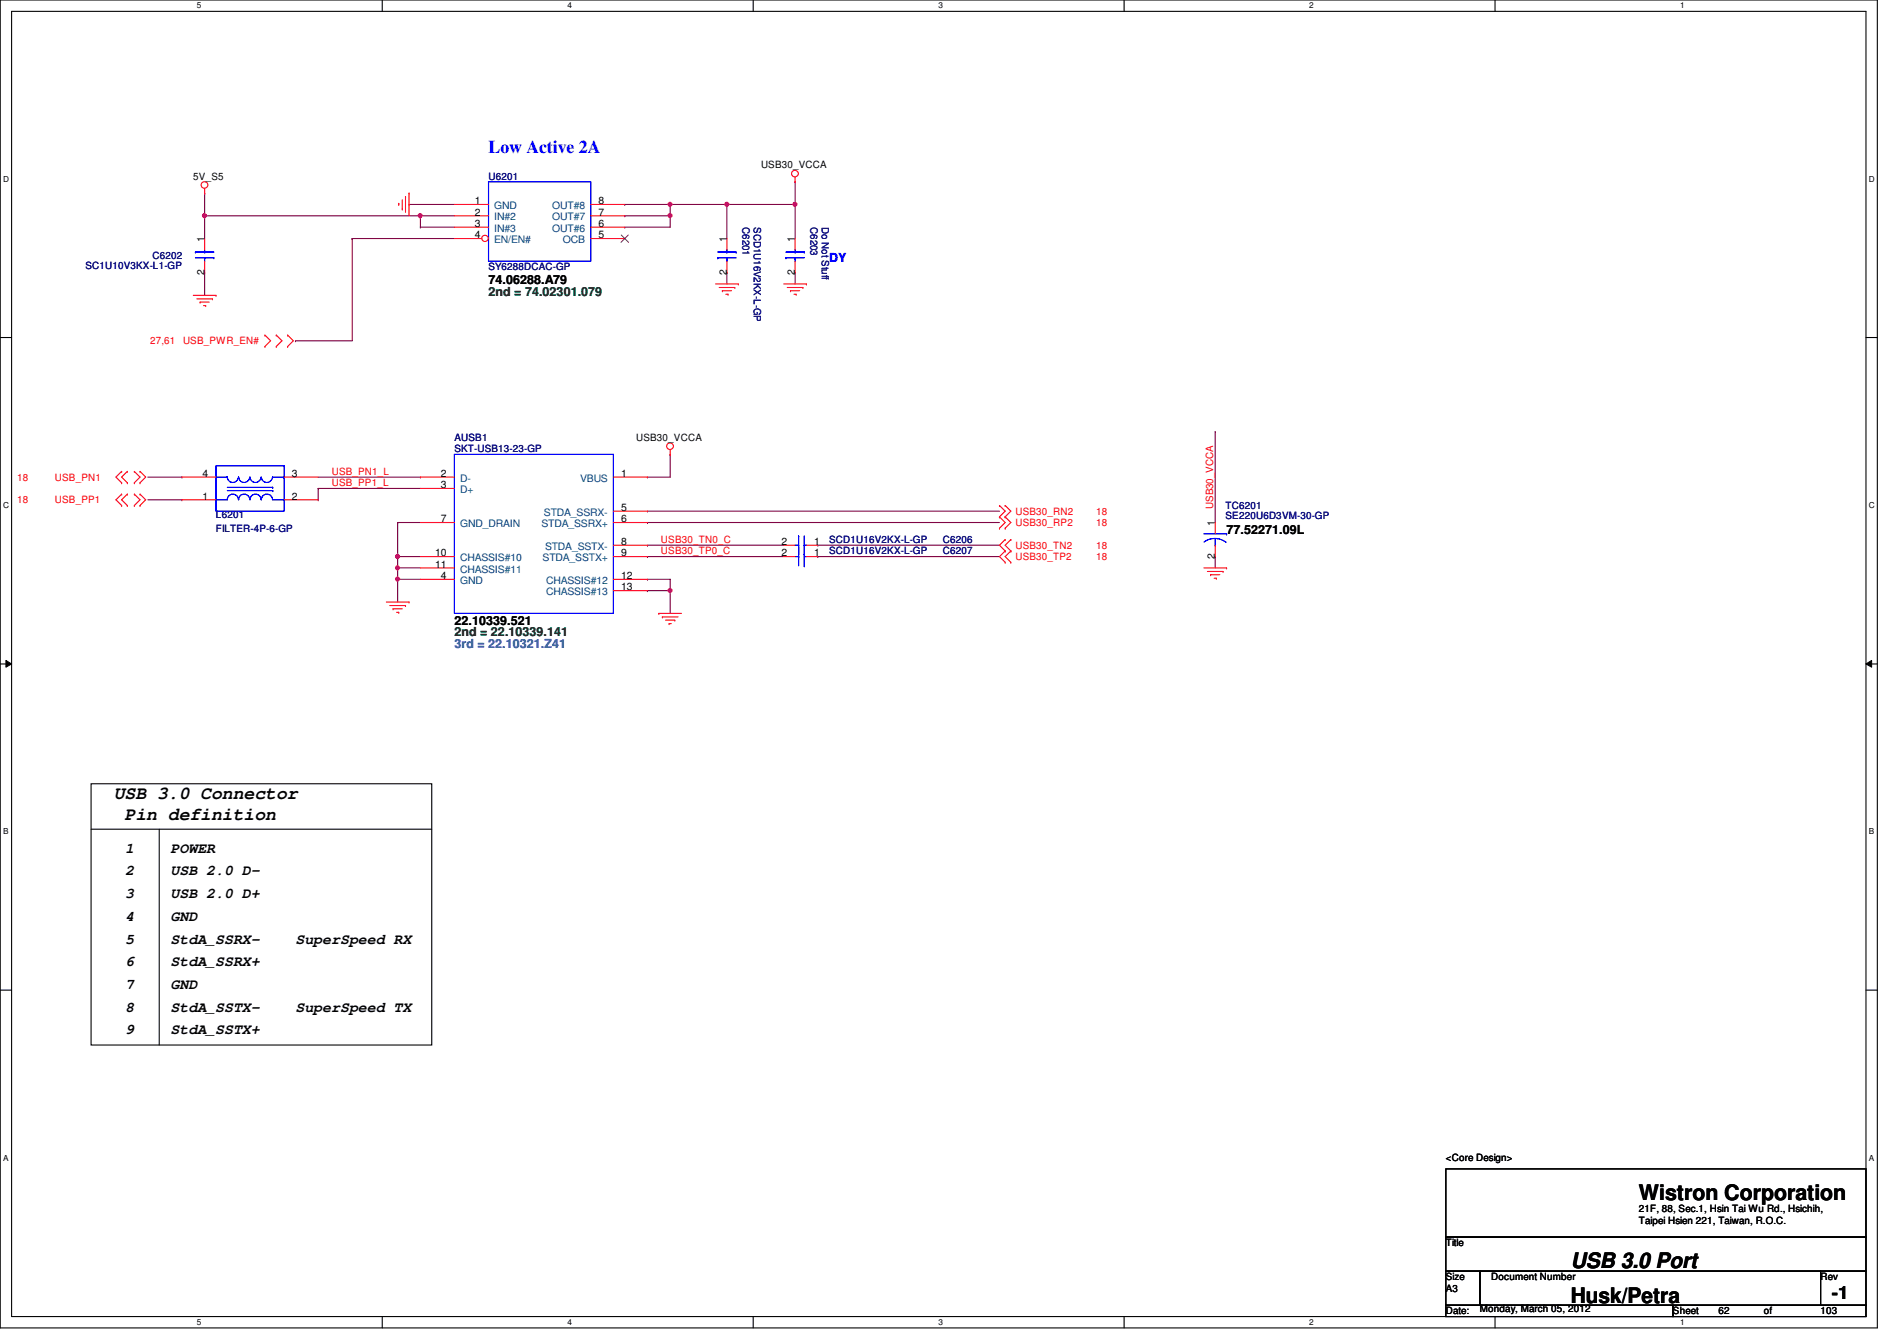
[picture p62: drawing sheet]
<svg xmlns="http://www.w3.org/2000/svg" width="297mm" height="210mm" viewBox="0 0 297 210" stroke-linecap="round" stroke-linejoin="round" font-family="sans-serif">
<defs><g id="words">
<g font-size="3.3">
<text x="256.6" y="187.9">Wistron Corporation</text>
<text x="246" y="203.9">Husk/Petra</text>
<text x="246" y="198.5">USB 3.0 Port</text>
</g>
<text font-size="2.8" fill="#00f" x="76.5" y="23.9">Low Active 2A</text>
<g font-size="2.8">
<text x="17.8" y="125.1">USB 3.0 Connector</text>
<text x="19.5" y="128.4">Pin definition</text>
<text x="286.8" y="203.4">-1</text>
</g>
<g font-size="2.3">
<text x="19.6" y="137">2</text>
<text x="19.6" y="133.5">1</text>
<text x="26.7" y="133.5">POWER</text>
<text x="26.7" y="137">USB 2.0 D-</text>
<text x="19.6" y="140.6">3</text>
<text x="26.7" y="140.6">USB 2.0 D+</text>
<text x="19.6" y="144.1">4</text>
<text x="19.6" y="147.7">5</text>
<text x="26.7" y="144.1">GND</text>
<text x="26.7" y="147.7">StdA_SSRX-</text>
<text x="46.3" y="147.7">SuperSpeed RX</text>
<text x="19.6" y="151.3">6</text>
<text x="19.6" y="154.8">7</text>
<text x="26.7" y="151.3">StdA_SSRX+</text>
<text x="26.7" y="154.8">GND</text>
<text x="19.6" y="158.4">8</text>
<text x="19.6" y="161.9">9</text>
<text x="26.7" y="161.9">StdA_SSTX+</text>
<text x="26.7" y="158.4">StdA_SSTX-</text>
<text x="46.3" y="158.4">SuperSpeed TX</text>
</g>
<text font-size="1.9" fill="#00f" x="129.8" y="40.9">DY</text>
<g font-size="1.9">
<text x="76.5" y="44.5">74.06288.A79</text>
<text x="192.1" y="83.6">77.52271.09L</text>
<text x="71.2" y="97.8">22.10339.521</text>
</g>
<g font-size="1.9" fill="#008000">
<text x="76.5" y="46.3">2nd = 74.02301.079</text>
<text x="71.2" y="99.6">2nd = 22.10339.141</text>
</g>
<text font-size="1.9" fill="#0080ff" x="71.2" y="101.4">3rd = 22.10321.Z41</text>
<g font-size="1.6">
<text x="30.3" y="28.1">5V_S5</text>
<text x="119.2" y="26.3">USB30_VCCA</text>
<text x="74.4" y="32">1</text>
<text x="74.4" y="33.7">2</text>
<text x="74.4" y="35.5">3</text>
<text x="93.7" y="35.5">6</text>
<text x="93.7" y="33.7">7</text>
<text x="93.7" y="32">8</text>
<text x="32" y="37.9" transform="rotate(-90 32 37.9)">1</text>
<text x="74.4" y="37.3">4</text>
<text x="93.7" y="37.3">5</text>
<text x="113.8" y="37.9" transform="rotate(-90 113.8 37.9)">1</text>
<text x="124.5" y="37.9" transform="rotate(-90 124.5 37.9)">1</text>
<text x="32" y="43" transform="rotate(-90 32 43)">2</text>
<text x="113.8" y="43" transform="rotate(-90 113.8 43)">2</text>
<text x="124.5" y="43" transform="rotate(-90 124.5 43)">2</text>
<text x="99.6" y="69">USB30_VCCA</text>
<text x="31.7" y="74.6">4</text>
<text x="45.7" y="74.6">3</text>
<text x="69" y="74.6">2</text>
<text x="69" y="76.4">3</text>
<text x="97.3" y="74.6">1</text>
<text x="31.7" y="78.2">1</text>
<text x="45.7" y="78.2">2</text>
<text x="69" y="81.7">7</text>
<text x="97.3" y="81.7">6</text>
<text x="97.3" y="80">5</text>
<text x="190.2" y="82.3" transform="rotate(-90 190.2 82.3)">1</text>
<text x="68.2" y="88.9">11</text>
<text x="68.2" y="87.1">10</text>
<text x="97.3" y="87.1">9</text>
<text x="97.3" y="85.3">8</text>
<text x="122.4" y="85.3">2</text>
<text x="122.4" y="87.1">2</text>
<text x="127.5" y="85.3">1</text>
<text x="127.5" y="87.1">1</text>
<text x="190.2" y="87.5" transform="rotate(-90 190.2 87.5)">2</text>
<text x="69" y="90.6">4</text>
<text x="97.3" y="92.4">13</text>
<text x="97.3" y="90.6">12</text>
<text x="226.4" y="181.7">&lt;Core Design&gt;</text>
<text x="256.6" y="189.7">21F, 88, Sec.1, Hsin Tai Wu Rd., Hsichih,</text>
<text x="256.6" y="191.6">Taipei Hsien 221, Taiwan, R.O.C.</text>
<text x="226.4" y="195.1">Title</text>
<text x="226.4" y="200.4">Size</text>
<text x="226.4" y="202.2">A3</text>
<text x="233.5" y="200.4">Document Number</text>
<text x="285.1" y="200.4">Rev</text>
<text x="226.4" y="205.7">Date:</text>
<text x="231.7" y="205.4">Monday, March 05, 2012</text>
<text x="262" y="205.7">Sheet</text>
<text x="269.1" y="205.7">62</text>
<text x="276.2" y="205.7">of</text>
<text x="285.1" y="205.7">103</text>
</g>
<g font-size="1.6" fill="#000080">
<text x="76.5" y="28.1">U6201</text>
<text x="116.2" y="35.6" transform="rotate(90 116.2 35.6)">C6201</text>
<text x="118" y="35.6" transform="rotate(90 118 35.6)">SCD1U16V2KX-L-GP</text>
<text x="126.9" y="35.6" transform="rotate(90 126.9 35.6)">C6203</text>
<text x="128.7" y="35.6" transform="rotate(90 128.7 35.6)">Do Not Stuff</text>
<text x="23.9" y="40.6">C6202</text>
<text x="13.4" y="42.2">SC1U10V3KX-L1-GP</text>
<text x="76.5" y="42.3">SY6288DCAC-GP</text>
<text x="71.2" y="69">AUSB1</text>
<text x="71.2" y="70.8">SKT-USB13-23-GP</text>
<text x="33.8" y="81.1">L6201</text>
<text x="33.8" y="83.2">FILTER-4P-6-GP</text>
<text x="191.9" y="79.7">TC6201</text>
<text x="191.9" y="81.3">SE220U6D3VM-30-GP</text>
<text x="129.8" y="85">SCD1U16V2KX-L-GP</text>
<text x="129.8" y="86.8">SCD1U16V2KX-L-GP</text>
<text x="147.6" y="85">C6206</text>
<text x="147.6" y="86.8">C6207</text>
</g>
<g font-size="1.6" fill="#004080">
<text x="77.4" y="32.7">GND</text>
<text x="77.4" y="34.5">IN#2</text>
<text x="86.4" y="34.5">OUT#7</text>
<text x="86.4" y="32.7">OUT#8</text>
<text x="77.4" y="36.3">IN#3</text>
<text x="77.4" y="38.1">EN/EN#</text>
<text x="86.4" y="36.3">OUT#6</text>
<text x="88.1" y="38.1">OCB</text>
<text x="72" y="75.4">D-</text>
<text x="72" y="77.2">D+</text>
<text x="90.8" y="75.4">VBUS</text>
<text x="72" y="82.5">GND_DRAIN</text>
<text x="84.8" y="82.5">STDA_SSRX+</text>
<text x="85.2" y="80.7">STDA_SSRX-</text>
<text x="72" y="89.6">CHASSIS#11</text>
<text x="72" y="87.8">CHASSIS#10</text>
<text x="85" y="87.8">STDA_SSTX+</text>
<text x="85.3" y="86.1">STDA_SSTX-</text>
<text x="72" y="91.4">GND</text>
<text x="85.5" y="93.2">CHASSIS#13</text>
<text x="85.5" y="91.4">CHASSIS#12</text>
</g>
<g font-size="1.6" fill="#f00">
<text x="23.5" y="53.9">27,61</text>
<text x="28.7" y="53.9">USB_PWR_EN#</text>
<text x="2.7" y="75.2">18</text>
<text x="8.6" y="75.2">USB_PN1</text>
<text x="51.9" y="74.3">USB_PN1_L</text>
<text x="51.9" y="76.1">USB_PP1_L</text>
<text x="2.7" y="78.8">18</text>
<text x="8.6" y="78.8">USB_PP1</text>
<text x="159" y="82.3">USB30_RP2</text>
<text x="159" y="80.6">USB30_RN2</text>
<text x="171.6" y="82.3">18</text>
<text x="171.6" y="80.6">18</text>
<text x="189.9" y="79.7" transform="rotate(-90 189.9 79.7)">USB30_VCCA</text>
<text x="103.5" y="86.8">USB30_TP0_C</text>
<text x="103.5" y="85">USB30_TN0_C</text>
<text x="159" y="85.9">USB30_TN2</text>
<text x="159" y="87.7">USB30_TP2</text>
<text x="171.6" y="85.9">18</text>
<text x="171.6" y="87.7">18</text>
</g>
<g font-size="1.3">
<text x="30.8" y="1.3">5</text>
<text x="88.9" y="1.3">4</text>
<text x="146.9" y="1.3">3</text>
<text x="205" y="1.3">2</text>
<text x="263.1" y="1.3">1</text>
<text x=".5" y="28.4">D</text>
<text x="292.6" y="28.4">D</text>
<text x=".5" y="79.5">C</text>
<text x="292.6" y="79.5">C</text>
<text x=".5" y="130.6">B</text>
<text x="292.6" y="130.6">B</text>
<text x=".5" y="181.7">A</text>
<text x="292.6" y="181.7">A</text>
<text x="30.8" y="207.4">5</text>
<text x="88.9" y="207.4">4</text>
<text x="146.9" y="207.4">3</text>
<text x="205" y="207.4">2</text>
<text x="263.1" y="207.4">1</text>
</g>
</g></defs>
<path d="M0 0h294v207.9h-294zM1.8 1.8h290.4v204.3h-290.4z" fill="none" stroke="#000" stroke-width=".17"/>
<g fill="#fff">
<path d="M30.8 .2h.7v1.4h-.7z"/>
<path d="M30.8 206.2h.7v1.4h-.7z"/>
</g>
<path d="M59.9 0v1.8M59.9 206.1v1.8" fill="none" stroke="#000" stroke-width=".17"/>
<g fill="#fff">
<path d="M88.9 .2h.6v1.4h-.6z"/>
<path d="M88.9 206.2h.6v1.4h-.6z"/>
</g>
<path d="M117.9 0v1.8M117.9 206.1v1.8" fill="none" stroke="#000" stroke-width=".17"/>
<g fill="#fff">
<path d="M146.9 .2h.7v1.4h-.7z"/>
<path d="M146.9 206.2h.7v1.4h-.7z"/>
</g>
<path d="M176 0v1.8M176 206.1v1.8" fill="none" stroke="#000" stroke-width=".17"/>
<g fill="#fff">
<path d="M205 .2h.7v1.4h-.7z"/>
<path d="M205 206.2h.7v1.4h-.7z"/>
</g>
<path d="M234.1 0v1.8M234.1 206.1v1.8" fill="none" stroke="#000" stroke-width=".17"/>
<g fill="#fff">
<path d="M263.1 .2h.7v1.4h-.7z"/>
<path d="M263.1 206.2h.7v1.4h-.7z"/>
<path d="M.5 27.3h.9v1.4h-.9z"/>
<path d="M292.6 27.3h.9v1.4h-.9z"/>
<path d="M.5 78.4h.9v1.4h-.9z"/>
<path d="M292.6 78.4h.9v1.4h-.9z"/>
</g>
<path d="M0 52.8h1.8M292.2 52.8h1.8" fill="none" stroke="#000" stroke-width=".17"/>
<g fill="#fff">
<path d="M.5 129.5h.8v1.4h-.8z"/>
<path d="M292.6 129.5h.9v1.4h-.9z"/>
</g>
<path d="M0 103.9h1.8M292.2 103.9h1.8" fill="none" stroke="#000" stroke-width=".17"/>
<path d="M.9 103.4l.9 .5-.9 .5zM292.2 103.9l.9-.5v1z" fill="#000"/>
<path d="M.9 103.4l.9 .5-.9 .5zM292.2 103.9l.9-.5v1z" fill="none" stroke="#000" stroke-width=".16"/>
<g fill="#fff">
<path d="M.5 180.5h.8v1.4h-.8z"/>
<path d="M292.6 180.5h.9v1.4h-.9z"/>
</g>
<path d="M0 155h1.8M292.2 155h1.8" fill="none" stroke="#000" stroke-width=".17"/>
<path d="M32 30.2h.1M32 30.2v3.6M65.8 33.8h.1M65.8 33.8v1.8M65.8 33.8h5.4" fill="none" stroke="#800040" stroke-width=".17"/>
<circle cx="65.8" cy="33.8" r=".32" fill="#f0f"/>
<circle cx="65.8" cy="33.8" r=".32" fill="none" stroke="#f0f" stroke-width=".17"/>
<path d="M32 33.8h.1M32 33.8v3.5M32 33.8h33.8M32 42.7h.1M32 42.7v3.5" fill="none" stroke="#800040" stroke-width=".17"/>
<circle cx="32" cy="33.8" r=".32" fill="#f0f"/>
<circle cx="32" cy="33.8" r=".32" fill="none" stroke="#f0f" stroke-width=".17"/>
<g fill="none" stroke="#800040" stroke-width=".17">
<path d="M55.2 37.3h.1M55.2 37.3h16M55.2 37.3v16h-8.9M64 32h.1M64 32h7.2M65.8 35.6h.1M65.8 35.6h5.4M46.3 53.3h.1M62.3 81.8h.1M62.3 90.7h.1M62.3 88.9h.1M62.3 81.8h3.5"/>
<path d="M62.3 90.7h3.5M62.3 88.9v1.8M101.4 81.8h.1M101.4 80h.1M101.4 87.1h.1M101.4 85.3h.1M101.4 81.8h55.1M101.4 80h55.1M101.4 87.1h21.3M101.4 85.3h21.3"/>
</g>
<circle cx="62.2" cy="88.9" r=".32" fill="#f0f"/>
<circle cx="62.2" cy="88.9" r=".32" fill="none" stroke="#f0f" stroke-width=".17"/>
<path d="M62.3 88.9h.1M62.3 87.1h.1M62.3 88.9h3.5M62.3 87.1v1.8" fill="none" stroke="#800040" stroke-width=".17"/>
<circle cx="62.2" cy="87.1" r=".32" fill="#f0f"/>
<circle cx="62.2" cy="87.1" r=".32" fill="none" stroke="#f0f" stroke-width=".17"/>
<path d="M62.3 87.1h.1M62.3 81.8h.1M62.3 90.7h.1M62.3 87.1h3.5M62.3 81.8v5.3M62.3 90.7v3.5" fill="none" stroke="#800040" stroke-width=".17"/>
<circle cx="62.2" cy="90.7" r=".32" fill="#f0f"/>
<circle cx="62.2" cy="90.7" r=".32" fill="none" stroke="#f0f" stroke-width=".17"/>
<path d="M101.4 90.7h.1M101.4 92.5h.1M101.4 90.7h3.5M101.4 92.5h3.5M104.9 90.7h.1M104.9 92.5h.1M104.9 90.7v5.3" fill="none" stroke="#800040" stroke-width=".17"/>
<circle cx="104.9" cy="92.4" r=".32" fill="#f0f"/>
<circle cx="104.9" cy="92.4" r=".32" fill="none" stroke="#f0f" stroke-width=".17"/>
<g fill="none" stroke="#800040" stroke-width=".17">
<path d="M97.8 32h.1M97.8 32h7.1M124.5 28.4h.1M124.5 28.4v3.6M113.8 42.7h.1M113.8 42.7v1.7M124.5 42.7h.1M124.5 42.7v1.7M23.2 74.7h5.3M23.2 78.2h5.3M28.5 74.7h.1M28.5 78.2h.1"/>
<path d="M49.8 76.5h.1M49.8 78.2h.1M49.8 74.7h16M49.8 76.5h16M49.8 76.5v1.7M65.8 74.7h.1M101.4 74.7h.1M104.9 71.1h.1M104.9 71.1v3.6h-3.5M190.3 67.6h.1M190.3 67.6v14.2M128.1 85.3h.1"/>
<path d="M128.1 87.1h.1M128.1 85.3h28.4M128.1 87.1h28.4M190.3 87.1h.1M190.3 87.1v1.8"/>
</g>
<circle cx="124.5" cy="32" r=".32" fill="#f0f"/>
<circle cx="124.5" cy="32" r=".32" fill="none" stroke="#f0f" stroke-width=".17"/>
<path d="M104.9 32h.1M104.9 32h8.9" fill="none" stroke="#800040" stroke-width=".17"/>
<circle cx="104.9" cy="32" r=".32" fill="#f0f"/>
<circle cx="104.9" cy="32" r=".32" fill="none" stroke="#f0f" stroke-width=".17"/>
<path d="M97.8 33.8h.1M97.8 33.8h7.1M113.8 32h.1M113.8 32v5.3M124.5 32h.1M124.5 32v5.3" fill="none" stroke="#800040" stroke-width=".17"/>
<circle cx="104.9" cy="33.8" r=".32" fill="#f0f"/>
<circle cx="104.9" cy="33.8" r=".32" fill="none" stroke="#f0f" stroke-width=".17"/>
<path d="M104.9 32h.1M104.9 32v1.8M113.8 32h.1M113.8 32h10.7" fill="none" stroke="#800040" stroke-width=".17"/>
<circle cx="113.8" cy="32" r=".32" fill="#f0f"/>
<circle cx="113.8" cy="32" r=".32" fill="none" stroke="#f0f" stroke-width=".17"/>
<path d="M97.8 35.6h.1M104.9 33.8h.1M104.9 33.8v1.8h-7.1" fill="none" stroke="#800040" stroke-width=".17"/>
<g fill="none" stroke="#f00" stroke-width=".17">
<path d="M32 30.2h.1M32 29.5v.7M62.4 31.8h.1M62.4 31.8v.4M63 32.7h.1M63 31.3v1.4M63.5 30.8h.1M63.5 30.8v2.4M64 30.2h.1M64 30.2v3.6M71.2 32h5.3M71.2 33.8h5.3"/>
<path d="M71.2 35.6h5.3M113.8 37.3v1.8M124.5 28.4h.1M124.5 27.7v.7M30.3 46.2h3.5M30.8 46.8h2.5M31.3 47.3h.1M31.3 47.3h1.5M31.9 47.8h.3M32.2 47.8h.1M33.3 46.8h.1M33.8 46.2h.1"/>
<path d="M41.5 54.2h.1M41.5 52.5h.1M41.5 52.5l.9 .8-.9 .9M43.3 52.5h.1M43.3 54.2h.1M43.3 52.5l.8 .8-.8 .9M45 54.2h.1M45 52.5h.1M45 52.5l.9 .8-.9 .9M112.1 44.4h3.5M112.6 45h2.5M113.1 45.5h.1"/>
<path d="M113.1 45.5h1.5M113.7 46.1h.3M113.8 40.9v1.8M114 46.1h.1M115.1 45h.1M115.6 44.4h.1M122.7 44.4h3.6M123.3 45h2.4M123.8 45.5h.1M123.8 45.5h1.4M124.3 46.1h.4M124.7 46.1h.1"/>
<path d="M125.7 45h.1M126.3 44.4h.1M19 75.6h.1M19 73.8h.1M19 79.1h.1M19 77.3h.1M19 73.8l-.8 .9 .8 .9M19 77.3l-.8 .9 .8 .9M19.9 73.8h.1M19.9 75.6h.1M19.9 77.3h.1M19.9 79.1h.1"/>
<path d="M19.9 73.8l-.9 .9 .9 .9M19.9 77.3l-.9 .9 .9 .9M21 75.6h.1M21 73.8h.1M21 79.1h.1M21 77.3h.1M21 73.8l.9 .9-.9 .9M21 77.3l.9 .9-.9 .9M21.9 75.6h.1M21.9 73.8h.1M21.9 79.1h.1M21.9 77.3h.1"/>
<path d="M21.9 73.8l.9 .9-.9 .9M21.9 77.3l.9 .9-.9 .9M104.9 71.1h.1M104.9 70.4v.7M156.5 79.1h.1M156.5 79.1l.9 .9-.9 .9M157.4 79.1h.1M157.4 79.1l.9 .9-.9 .9M60.5 94.2h3.5M61 94.8h2.5M61.5 95.3h.1M61.5 95.3h1.5"/>
<path d="M62.1 95.8h.3M62.4 95.8h.1M63.5 94.8h.1M64 94.2h.1M103.2 96h.1M103.2 96h3.5M103.7 96.6h.1M103.7 96.6h2.5M104.2 97.1h1.5M104.8 97.6h.1M104.8 97.6h.3M105.7 97.1h.1"/>
<path d="M156.5 82.7h.1M156.5 80.9h.1M156.5 80.9l.9 .9-.9 .9M157.4 84.5h.1M157.4 86.2h.1M157.4 88h.1M157.4 82.7h.1M157.4 80.9h.1M157.4 84.5l-.9 .8 .9 .9M157.4 86.2l-.9 .9 .9 .9M157.4 80.9l.9 .9-.9 .9M158.3 86.2h.1"/>
<path d="M158.3 84.5h.1M158.3 88h.1M158.3 84.5l-.9 .8 .9 .9M158.3 86.2l-.9 .9 .9 .9M188.5 88.9h3.6M189.1 89.5h2.4M189.6 90h.1M189.6 90h1.4M190.1 90.5h.4M190.5 90.5h.1M191.5 89.5h.1M192.1 88.9h.1"/>
<circle cx="32" cy="29" r=".52"/>
<circle cx="124.5" cy="27.2" r=".52"/>
<circle cx="104.9" cy="69.8" r=".52"/>
</g>
<path d="M14.3 122.7h53.3v40.9h-53.3zM14.3 129.8h53.3M24.9 129.8v33.8M226.4 183h65.8v10.6h-65.8zM226.4 193.6h65.8v5.4h-65.8zM226.4 199h5.3v5.3h-5.3zM231.7 199h53.4v5.3h-53.4zM285.1 199h7.1v5.3h-7.1zM226.4 204.3h35.6v1.8h-35.6zM262 204.3h30.2v1.8h-30.2z" fill="none" stroke="#000" stroke-width=".17"/>
<path d="M76.5 28.4h16v12.5h-16zM112.4 39.5h2.9M113.8 39.5h.1M113.8 39.1v.4M115.3 39.5h.1M112.4 40.3h.1M112.4 40.3h2.9M113.8 40.3h.1M113.8 40.3v.6" fill="none" stroke="#00f" stroke-width=".17"/>
<circle cx="76" cy="37.3" r=".5" fill="#fff"/>
<g fill="none" stroke="#f00" stroke-width=".17">
<path d="M32 37.3v1.8M71.2 37.3h4.2M92.5 37.3h5.3M92.5 35.6h5.3M92.5 33.8h5.3M92.5 32h5.3M124.5 37.3v1.8M32 40.9v1.8M124.5 40.9v1.8M28.5 78.2h5.3M28.5 74.7h5.3M44.5 78.2h5.3"/>
<path d="M44.5 74.7h5.3M65.8 74.7h5.4M65.8 76.5h5.4M96.1 74.7h5.3M65.8 90.7h5.4M65.8 88.9h5.4M65.8 87.1h5.4M65.8 81.8h5.4M96.1 85.3h5.3M96.1 90.7h5.3M96.1 87.1h5.3M96.1 81.8h5.3"/>
<path d="M96.1 80h5.3M96.1 92.5h5.3M122.7 85.3h1.8M122.7 87.1h1.8M126.3 85.3h1.8M126.3 87.1h1.8M190.3 81.8v1.8M190.3 85.3v1.8"/>
<circle cx="76" cy="37.3" r=".5"/>
</g>
<path d="M97.3 36.8l1.1 1.1M98.4 36.8l-1.2 1.1" fill="none" stroke="#804000" stroke-width=".16"/>
<g fill="none" stroke="#00f" stroke-width=".17">
<path d="M30.6 39.5h.1M30.6 39.5h2.9M32 39.5h.1M32 39.1v.4M123.1 39.5h2.8M124.5 39.5h.1M124.5 39.1v.4M125.9 39.5h.1M30.6 40.3h2.9M32 40.3h.1M32 40.3v.6M33.5 40.3h.1"/>
<path d="M123.1 40.3h.1M123.1 40.3h2.8M124.5 40.3h.1M124.5 40.3v.6M33.8 72.9h10.7v7.1h-10.7zM33.8 74.7h1.8a.87 .87 0 0 0 .9 .8 .87 .87 0 0 0 .8-.8M33.8 78.2h1.8a.87 .87 0 0 1 .9-.9 .87 .87 0 0 1 .8 .9M33.8 78.2h.1M33.8 74.7h.1M35.6 76.8h7.1M35.6 76.3h7.1M37.4 74.7a.87 .87 0 0 0 .8 .8 .87 .87 0 0 0 .9-.8"/>
<path d="M37.4 78.2a.87 .87 0 0 1 .8-.9 .87 .87 0 0 1 .9 .9M39.2 74.7a.87 .87 0 0 0 .8 .8 .87 .87 0 0 0 .9-.8M39.2 78.2a.87 .87 0 0 1 .8-.9 .87 .87 0 0 1 .9 .9M40.9 74.7a.87 .87 0 0 0 .9 .8 .87 .87 0 0 0 .9-.8M40.9 78.2a.87 .87 0 0 1 .9-.9 .87 .87 0 0 1 .9 .9M42.7 76.8h.1M42.7 76.3h.1M42.7 78.2h1.8M42.7 74.7h1.8M44.5 74.7h.1M44.5 78.2h.1M71.2 71.1h24.9v24.9h-24.9z"/>
<path d="M124.5 85.3h.5M124.5 87.1h.5M125 85.3h.1M125 83.9h.1M125 87.1h.1M125 85.7h.1M125 83.9v4.7M125.9 85.3h.1M125.9 86.8h.1M125.9 87.1h.1M125.9 88.6h.1M125.9 85.3h.4"/>
<path d="M125.9 83.9v4.7M125.9 87.1h.4M188.5 83.6h3.6M190.3 85.3h.1M190.3 84.3l.7 .1 1 .5M190.3 84.3l-1.1 .2-.7 .3M190.3 84.3v1M192.1 83.6h.1"/>
</g>
<circle cx="65.8" cy="33.8" r=".32" fill="#f0f"/>
<circle cx="65.8" cy="33.8" r=".32" fill="none" stroke="#f0f" stroke-width=".17"/>
<circle cx="32" cy="33.8" r=".32" fill="#f0f"/>
<circle cx="32" cy="33.8" r=".32" fill="none" stroke="#f0f" stroke-width=".17"/>
<circle cx="62.2" cy="88.9" r=".32" fill="#f0f"/>
<circle cx="62.2" cy="88.9" r=".32" fill="none" stroke="#f0f" stroke-width=".17"/>
<circle cx="62.2" cy="87.1" r=".32" fill="#f0f"/>
<circle cx="62.2" cy="87.1" r=".32" fill="none" stroke="#f0f" stroke-width=".17"/>
<circle cx="62.2" cy="90.7" r=".32" fill="#f0f"/>
<circle cx="62.2" cy="90.7" r=".32" fill="none" stroke="#f0f" stroke-width=".17"/>
<circle cx="104.9" cy="92.4" r=".32" fill="#f0f"/>
<circle cx="104.9" cy="92.4" r=".32" fill="none" stroke="#f0f" stroke-width=".17"/>
<circle cx="124.5" cy="32" r=".32" fill="#f0f"/>
<circle cx="124.5" cy="32" r=".32" fill="none" stroke="#f0f" stroke-width=".17"/>
<circle cx="104.9" cy="32" r=".32" fill="#f0f"/>
<circle cx="104.9" cy="32" r=".32" fill="none" stroke="#f0f" stroke-width=".17"/>
<circle cx="104.9" cy="33.8" r=".32" fill="#f0f"/>
<circle cx="104.9" cy="33.8" r=".32" fill="none" stroke="#f0f" stroke-width=".17"/>
<circle cx="113.8" cy="32" r=".32" fill="#f0f"/>
<circle cx="113.8" cy="32" r=".32" fill="none" stroke="#f0f" stroke-width=".17"/>
<use href="#words"/>
</svg>
